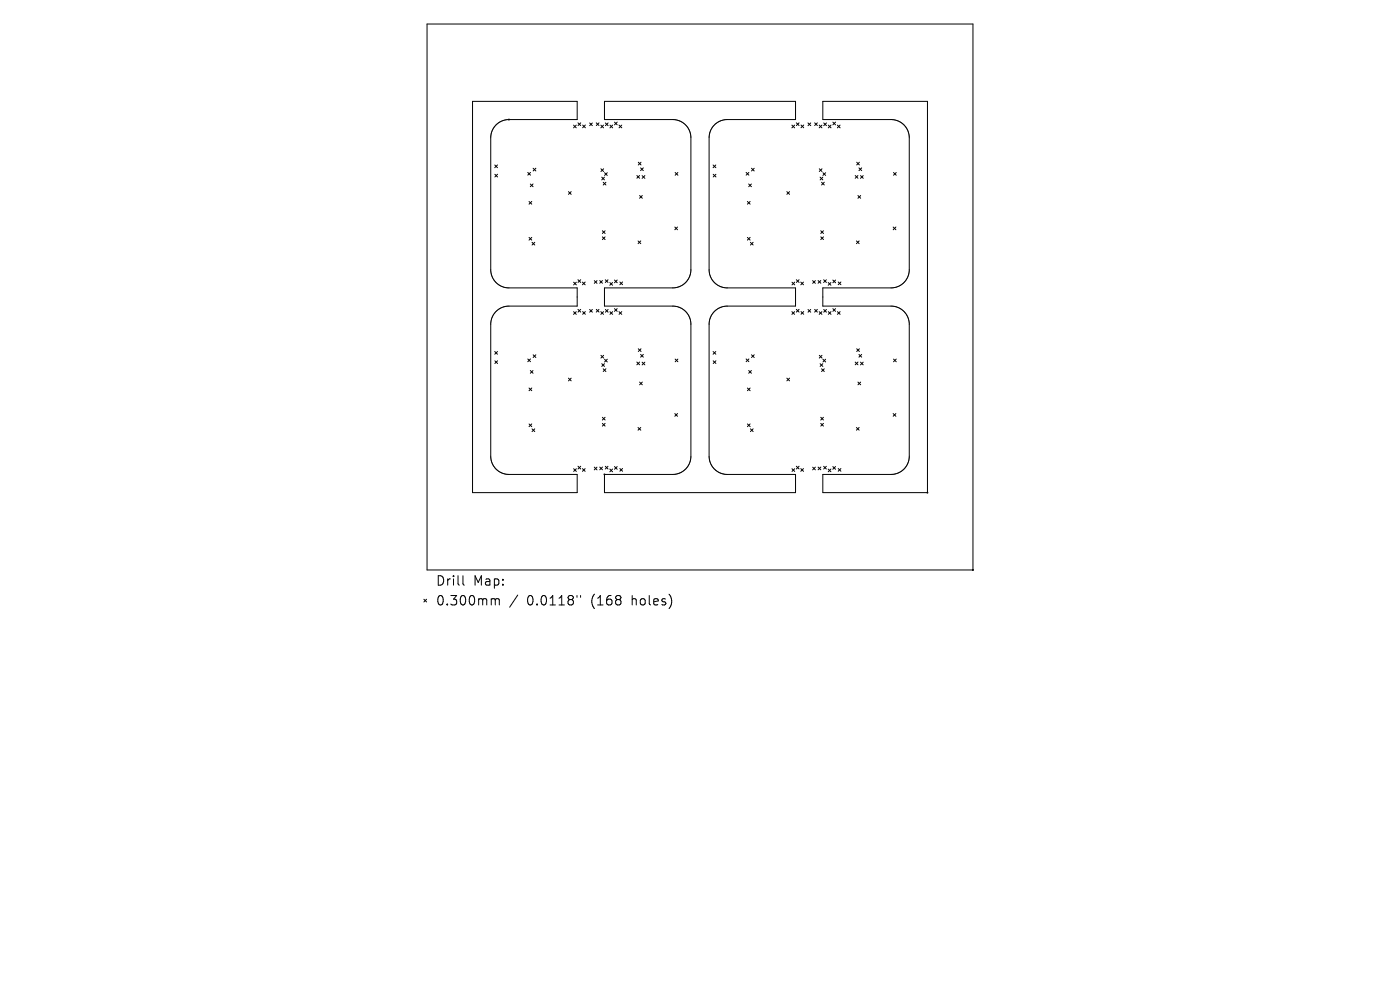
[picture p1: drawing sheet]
<svg xmlns="http://www.w3.org/2000/svg" width="297mm" height="210mm" viewBox="0 0 297 210" stroke-linecap="round" stroke-linejoin="round" font-family="sans-serif">
<defs><g id="words">
<g font-size="2.8">
<text x="92.5" y="124.5">Drill</text>
<text x="100.4" y="124.5">Map:</text>
<text x="92.5" y="128.7">0.300mm</text>
<text x="111.7" y="128.7">0.0118&quot;</text>
<text x="125.4" y="128.7">(168</text>
<text x="134" y="128.7">holes)</text>
</g>
</g></defs>
<g fill="none" stroke="#000" stroke-width=".21">
<path d="M90.6 5.1h115.8v115.8h-115.8zM100.2 21.5h22.2v3.9h-14.4a3.9 3.9 0 0 0-3.9 3.8v28a3.9 3.9 0 0 0 3.9 3.9h14.4v3.8h-14.4a3.9 3.9 0 0 0-3.9 3.9v28a3.9 3.9 0 0 0 3.9 3.8h14.4v3.9h-22.2zM105 35l.5 .6M105 37l.6 .5M105.5 35l-.5 .6M105.6 37l-.6 .5M112 36.6l.5 .6M112.5 39l.6 .6M112.5 36.6l-.5 .6M113.1 39l-.6 .6M113.1 35.7l.6 .6M113.7 35.7l-.6 .6"/>
<path d="M121.7 26.5l.6 .6M122.3 26.5l-.6 .6M122.6 26.1l.6 .5M123.2 26.1l-.6 .5M123.6 26.5l.6 .6M124.2 26.5l-.6 .6M125.1 26.1l.6 .6M125.7 26.1l-.6 .6M126.5 26.1l.6 .5M127.1 26.1l-.6 .5M127.5 26.5l.5 .6M127.5 35.8l.6 .6"/>
<path d="M127.7 37.6l.5 .6M128 38.7l.5 .5M128 26.5l-.5 .6M128.1 35.8l-.6 .6M128.2 21.5h40.6v3.9h-14.5a3.9 3.9 0 0 0-3.9 3.8v28a3.9 3.9 0 0 0 3.9 3.9h14.5v3.8h-14.5a3.9 3.9 0 0 0-3.9 3.9v28a3.9 3.9 0 0 0 3.9 3.8h14.5v3.9h-40.6v-3.9h14.5a3.9 3.9 0 0 0 3.9-3.8v-28a3.9 3.9 0 0 0-3.9-3.9h-14.5v-3.8h14.5a3.9 3.9 0 0 0 3.9-3.9v-28a3.9 3.9 0 0 0-3.9-3.8h-14.5zM128.2 37.6l-.5 .6M128.3 36.6l.5 .6M128.4 26.1l.6 .6M128.5 38.7l-.5 .5M128.8 36.6l-.5 .6M129 26.1l-.6 .6M129.4 26.5l.6 .6"/>
<path d="M130 26.5l-.6 .6M130.4 25.9l.5 .6M130.9 25.9l-.5 .6M131.3 26.5l.6 .6M131.9 26.5l-.6 .6M135.1 37.2l.6 .6M135.4 34.4l.6 .6M135.7 37.2l-.6 .6M135.9 35.6l.6 .6M136 34.4l-.6 .6M136.2 37.3l.6 .5M136.5 35.6l-.6 .6"/>
<path d="M136.8 37.3l-.6 .5M143.2 36.6l.6 .6M143.8 36.6l-.6 .6M151.3 35l.6 .6M151.3 37l.6 .5M151.9 35l-.6 .6M151.9 37l-.6 .5M158.3 36.6l.6 .6M158.8 39l.6 .6M158.9 36.6l-.6 .6M159.4 39l-.6 .6M159.4 35.7l.6 .6"/>
<path d="M160 35.7l-.6 .6M168 26.5l.6 .6M168.6 26.5l-.6 .6M168.9 26.1l.6 .5M169.5 26.1l-.6 .5M169.9 26.5l.6 .6M170.5 26.5l-.6 .6M171.4 26.1l.6 .6M172 26.1l-.6 .6M172.8 26.1l.6 .5M173.4 26.1l-.6 .5M173.8 26.5l.6 .6"/>
<path d="M173.8 35.8l.6 .6M174 37.6l.6 .6M174.3 38.7l.6 .5M174.4 26.5l-.6 .6M174.4 35.8l-.6 .6M174.6 21.5h22.2v83h-22.2v-3.9h14.4a3.9 3.9 0 0 0 3.9-3.8v-28a3.9 3.9 0 0 0-3.9-3.9h-14.4v-3.8h14.4a3.9 3.9 0 0 0 3.9-3.9v-28a3.9 3.9 0 0 0-3.9-3.8h-14.4zM174.6 37.6l-.6 .6M174.6 36.6l.6 .6M174.8 26.1l.5 .6M174.9 38.7l-.6 .5M175.2 36.6l-.6 .6M175.3 26.1l-.5 .6"/>
<path d="M175.7 26.5l.6 .6M176.3 26.5l-.6 .6M176.7 25.9l.6 .6M177.3 25.9l-.6 .6M177.6 26.5l.6 .6M178.2 26.5l-.6 .6M181.4 37.2l.6 .6M181.7 34.4l.6 .6M182 37.2l-.6 .6M182.2 35.6l.6 .6M182.3 34.4l-.6 .6M182.5 37.3l.6 .5"/>
<path d="M182.8 35.6l-.6 .6M183.1 37.3l-.6 .5M189.6 36.6l.5 .6M190.1 36.6l-.5 .6M112.2 42.7l.6 .6M112.2 50.4l.6 .5M112.8 42.7l-.6 .6M112.8 50.4l-.6 .5M112.9 51.4l.5 .6M113.4 51.4l-.5 .6M120.6 40.6l.6 .6M121.2 40.6l-.6 .6"/>
<path d="M121.7 59.9l.6 .5M122.3 59.9l-.6 .5M122.6 59.3l.6 .6M123.2 59.3l-.6 .6M123.6 59.8l.5 .6M124.1 59.8l-.5 .6M126.1 59.5l.6 .6M126.7 59.5l-.6 .6M127.2 59.5l.6 .6M127.8 49l.6 .5M127.8 50.2l.6 .6M127.8 59.5l-.6 .6"/>
<path d="M128.4 49l-.6 .5M128.4 50.2l-.6 .6M128.4 59.3l.6 .6M129 59.3l-.6 .6M129.4 59.9l.6 .6M130 59.9l-.6 .6M130.4 59.4l.5 .6M130.9 59.4l-.5 .6M131.5 59.8l.6 .6M132.1 59.8l-.6 .6M135.4 51.1l.5 .6M135.7 41.5l.6 .6"/>
<path d="M135.9 51.1l-.5 .6M136.3 41.5l-.6 .6M143.2 48.2l.5 .5M143.7 48.2l-.5 .5M158.6 42.7l.5 .6M158.6 50.4l.5 .5M159.1 42.7l-.5 .6M159.1 50.4l-.5 .5M159.2 51.4l.6 .6M159.8 51.4l-.6 .6M166.9 40.6l.6 .6M167.5 40.6l-.6 .6"/>
<path d="M168 59.9l.6 .5M168.6 59.9l-.6 .5M168.9 59.3l.6 .6M169.5 59.3l-.6 .6M169.9 59.8l.6 .6M170.5 59.8l-.6 .6M172.4 59.5l.6 .6M173 59.5l-.6 .6M173.6 59.5l.5 .6M174.1 49l.6 .5M174.1 50.2l.6 .6M174.1 59.5l-.5 .6"/>
<path d="M174.7 49l-.6 .5M174.7 50.2l-.6 .6M174.7 59.3l.6 .6M175.3 59.3l-.6 .6M175.7 59.9l.6 .6M176.3 59.9l-.6 .6M176.7 59.4l.6 .6M177.3 59.4l-.6 .6M177.8 59.8l.6 .6M178.4 59.8l-.6 .6M181.7 51.1l.6 .6M182 41.5l.6 .6"/>
<path d="M182.3 51.1l-.6 .6M182.6 41.5l-.6 .6M189.5 48.2l.6 .5M190.1 48.2l-.6 .5M105 74.6l.5 .5M105 76.5l.6 .6M105.5 74.6l-.5 .5M105.6 76.5l-.6 .6M112 76.1l.5 .6M112.5 78.6l.6 .6M112.5 76.1l-.5 .6M113.1 78.6l-.6 .6"/>
<path d="M113.1 75.3l.6 .5M113.7 75.3l-.6 .5M121.7 66.1l.6 .6M122.3 66.1l-.6 .6M122.6 65.6l.6 .6M123.2 65.6l-.6 .6M123.6 66.1l.6 .6M124.2 66.1l-.6 .6M125.1 65.6l.6 .6M125.7 65.6l-.6 .6M126.5 65.6l.6 .6M127.1 65.6l-.6 .6"/>
<path d="M127.5 66.1l.5 .6M127.5 75.4l.6 .6M127.7 77.2l.5 .5M128 78.2l.5 .6M128 66.1l-.5 .6M128.1 75.4l-.6 .6M128.2 77.2l-.5 .5M128.3 76.2l.5 .6M128.4 65.6l.6 .6M128.5 78.2l-.5 .6M128.8 76.2l-.5 .6M129 65.6l-.6 .6"/>
<path d="M129.4 66.1l.6 .6M130 66.1l-.6 .6M130.4 65.5l.5 .6M130.9 65.5l-.5 .6M131.3 66.1l.6 .6M131.9 66.1l-.6 .6M135.1 76.8l.6 .6M135.4 74l.6 .6M135.7 76.8l-.6 .6M135.9 75.2l.6 .6M136 74l-.6 .6M136.2 76.8l.6 .6"/>
<path d="M136.5 75.2l-.6 .6M136.8 76.8l-.6 .6M143.2 76.2l.6 .5M143.8 76.2l-.6 .5M151.3 74.6l.6 .5M151.3 76.5l.6 .6M151.9 74.6l-.6 .5M151.9 76.5l-.6 .6M158.3 76.1l.6 .6M158.8 78.6l.6 .6M158.9 76.1l-.6 .6M159.4 78.6l-.6 .6"/>
<path d="M159.4 75.3l.6 .5M160 75.3l-.6 .5M168 66.1l.6 .6M168.6 66.1l-.6 .6M168.9 65.6l.6 .6M169.5 65.6l-.6 .6M169.9 66.1l.6 .6M170.5 66.1l-.6 .6M171.4 65.6l.6 .6M172 65.6l-.6 .6M172.8 65.6l.6 .6M173.4 65.6l-.6 .6"/>
<path d="M173.8 66.1l.6 .6M173.8 75.4l.6 .6M174 77.2l.6 .5M174.3 78.2l.6 .6M174.4 66.1l-.6 .6M174.4 75.4l-.6 .6M174.6 77.2l-.6 .5M174.6 76.2l.6 .6M174.8 65.6l.5 .6M174.9 78.2l-.6 .6M175.2 76.2l-.6 .6M175.3 65.6l-.5 .6"/>
<path d="M175.7 66.1l.6 .6M176.3 66.1l-.6 .6M176.7 65.5l.6 .6M177.3 65.5l-.6 .6M177.6 66.1l.6 .6M178.2 66.1l-.6 .6M181.4 76.8l.6 .6M181.7 74l.6 .6M182 76.8l-.6 .6M182.2 75.2l.6 .6M182.3 74l-.6 .6M182.5 76.8l.6 .6"/>
<path d="M182.8 75.2l-.6 .6M183.1 76.8l-.6 .6M189.6 76.2l.5 .5M190.1 76.2l-.5 .5M112.2 82.3l.6 .6M112.2 89.9l.6 .6M112.8 82.3l-.6 .6M112.8 89.9l-.6 .6M112.9 91l.5 .5M113.4 91l-.5 .5M120.6 80.2l.6 .6M121.2 80.2l-.6 .6"/>
<path d="M121.7 99.4l.6 .6M122.3 99.4l-.6 .6M122.6 98.9l.6 .6M123.2 98.9l-.6 .6M123.6 99.4l.5 .6M124.1 99.4l-.5 .6M126.1 99.1l.6 .6M126.7 99.1l-.6 .6M127.2 99.1l.6 .6M127.8 88.5l.6 .6M127.8 89.8l.6 .6M127.8 99.1l-.6 .6"/>
<path d="M128.4 88.5l-.6 .6M128.4 89.8l-.6 .6M128.4 98.9l.6 .6M129 98.9l-.6 .6M129.4 99.5l.6 .6M130 99.5l-.6 .6M130.4 99l.5 .5M130.9 99l-.5 .5M131.5 99.4l.6 .6M132.1 99.4l-.6 .6M135.4 90.7l.5 .6M135.7 81l.6 .6"/>
<path d="M135.9 90.7l-.5 .6M136.3 81l-.6 .6M143.2 87.7l.5 .6M143.7 87.7l-.5 .6M158.6 82.3l.5 .6M158.6 89.9l.5 .6M159.1 82.3l-.5 .6M159.1 89.9l-.5 .6M159.2 91l.6 .5M159.8 91l-.6 .5M166.9 80.2l.6 .6M167.5 80.2l-.6 .6"/>
<path d="M168 99.4l.6 .6M168.6 99.4l-.6 .6M168.9 98.9l.6 .6M169.5 98.9l-.6 .6M169.9 99.4l.6 .6M170.5 99.4l-.6 .6M172.4 99.1l.6 .6M173 99.1l-.6 .6M173.6 99.1l.5 .6M174.1 88.5l.6 .6M174.1 89.8l.6 .6M174.1 99.1l-.5 .6"/>
<path d="M174.7 88.5l-.6 .6M174.7 89.8l-.6 .6M174.7 98.9l.6 .6M175.3 98.9l-.6 .6M175.7 99.5l.6 .6M176.3 99.5l-.6 .6M176.7 99l.6 .5M177.3 99l-.6 .5M177.8 99.4l.6 .6M178.4 99.4l-.6 .6M181.7 90.7l.6 .6M182 81l.6 .6"/>
<path d="M182.3 90.7l-.6 .6M182.6 81l-.6 .6M189.5 87.7l.6 .6M190.1 87.7l-.6 .6M89.9 127.1l.6 .6M90.5 127.1l-.6 .6M98.2 122.1v1.7l.3 .3M104.8 127l.3 .3M105.1 127.3v1M105.1 127.3l.3-.3 .4 .1 .1 1.2M109.8 126.2l-1.7 2.6M122.4 126.3v.4"/>
<path d="M123.2 126.3v.4M142.4 126.9v1.3"/>
</g>
<g fill="#000" stroke="#000" stroke-width=".21">
<circle cx="108" cy="25.4" r=".1"/>
<circle cx="128.2" cy="100.6" r=".1"/>
<circle cx="196.8" cy="104.5" r=".1"/>
<circle cx="206.4" cy="120.9" r=".1"/>
</g>
<use href="#words"/>
</svg>
